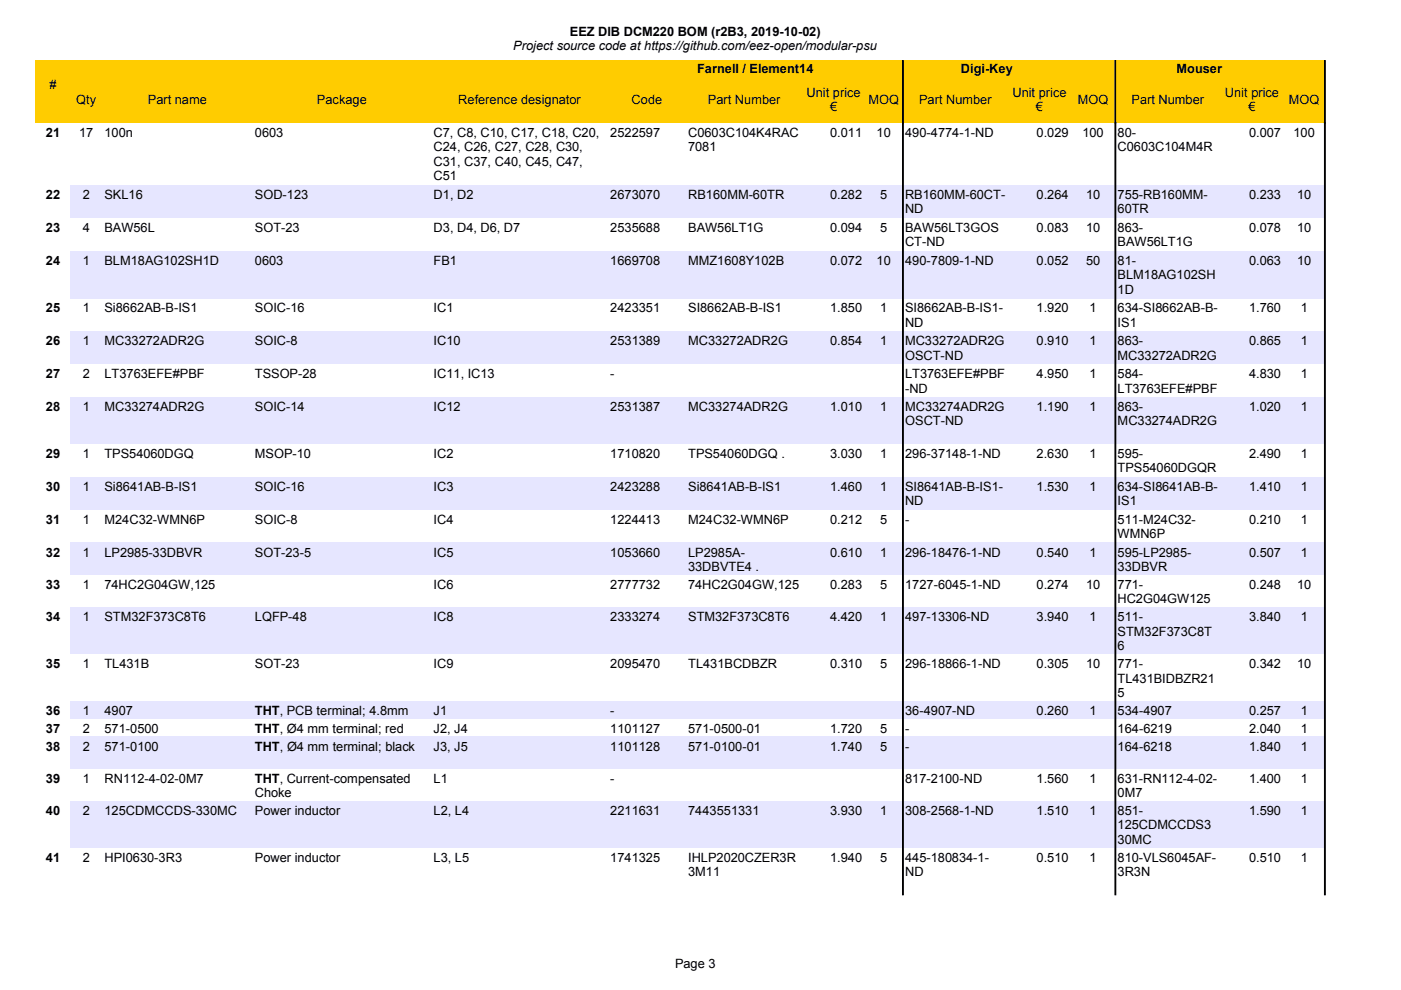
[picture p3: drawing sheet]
<svg xmlns="http://www.w3.org/2000/svg" width="297mm" height="210mm" viewBox="0 0 297 210" stroke-linecap="round" stroke-linejoin="round" font-family="sans-serif">
<defs><g id="words">
<g font-size="2.7">
<text x="108.8" y="10.6">Project source code at https://github.com/eez-open/modular-psu</text>
<text x="120.8" y="7.5">EEZ DIB DCM220 BOM (r2B3, 2019-10-02)</text>
<text x="147.8" y="15.4">Farnell / Element14</text>
<text x="203.7" y="15.4">Digi-Key</text>
<text x="249.4" y="15.4">Mouser</text>
<text x="10.5" y="18.9">#</text>
<text x="16.2" y="22">Qty</text>
<text x="31.4" y="22">Part name</text>
<text x="67.2" y="22">Package</text>
<text x="97.2" y="22">Reference designator</text>
<text x="133.9" y="22">Code</text>
<text x="150.1" y="22">Part Number</text>
<text x="171" y="20.5">Unit price</text>
<text x="176" y="23.5">€</text>
<text x="184.1" y="22">MOQ</text>
<text x="194.9" y="22">Part Number</text>
<text x="214.7" y="20.5">Unit price</text>
<text x="219.6" y="23.5">€</text>
<text x="228.5" y="22">MOQ</text>
<text x="239.9" y="22">Part Number</text>
<text x="259.7" y="20.5">Unit price</text>
<text x="264.7" y="23.5">€</text>
<text x="273.3" y="22">MOQ</text>
<text x="9.7" y="29">21</text>
<text x="16.8" y="29">17</text>
<text x="22.2" y="29">100n</text>
<text x="54" y="29">0603</text>
<text x="91.9" y="29">C7, C8, C10, C17, C18, C20,</text>
<text x="129.4" y="29">2522597</text>
<text x="145.9" y="29">C0603C104K4RAC</text>
<text x="176" y="29">0.011</text>
<text x="185.8" y="29">10</text>
<text x="191.9" y="29">490-4774-1-ND</text>
<text x="219.8" y="29">0.029</text>
<text x="229.5" y="29">100</text>
<text x="237" y="29">80-</text>
<text x="264.8" y="29">0.007</text>
<text x="274.2" y="29">100</text>
<text x="91.9" y="32.1">C24, C26, C27, C28, C30,</text>
<text x="91.9" y="35.1">C31, C37, C40, C45, C47,</text>
<text x="145.9" y="32.1">7081</text>
<text x="237" y="32.1">C0603C104M4R</text>
<text x="91.9" y="38.1">C51</text>
<text x="9.7" y="42.2">22</text>
<text x="17.5" y="42.2">2</text>
<text x="22.2" y="42.2">SKL16</text>
<text x="54" y="42.2">SOD-123</text>
<text x="91.9" y="42.2">D1, D2</text>
<text x="129.4" y="42.2">2673070</text>
<text x="145.9" y="42.2">RB160MM-60TR</text>
<text x="176" y="42.2">0.282</text>
<text x="186.6" y="42.2">5</text>
<text x="191.9" y="42.2">RB160MM-60CT-</text>
<text x="191.9" y="45.3">ND</text>
<text x="219.8" y="42.2">0.264</text>
<text x="230.3" y="42.2">10</text>
<text x="237" y="42.2">755-RB160MM-</text>
<text x="237" y="45.3">60TR</text>
<text x="264.8" y="42.2">0.233</text>
<text x="275" y="42.2">10</text>
<text x="9.7" y="49.2">23</text>
<text x="17.5" y="49.2">4</text>
<text x="22.2" y="49.2">BAW56L</text>
<text x="54" y="49.2">SOT-23</text>
<text x="91.9" y="49.2">D3, D4, D6, D7</text>
<text x="129.4" y="49.2">2535688</text>
<text x="145.9" y="49.2">BAW56LT1G</text>
<text x="176" y="49.2">0.094</text>
<text x="186.6" y="49.2">5</text>
<text x="191.9" y="49.2">BAW56LT3GOS</text>
<text x="191.9" y="52.2">CT-ND</text>
<text x="219.8" y="49.2">0.083</text>
<text x="230.3" y="49.2">10</text>
<text x="237" y="49.2">863-</text>
<text x="237" y="52.2">BAW56LT1G</text>
<text x="264.8" y="49.2">0.078</text>
<text x="275" y="49.2">10</text>
<text x="9.7" y="56.2">24</text>
<text x="17.5" y="56.2">1</text>
<text x="22.2" y="56.2">BLM18AG102SH1D</text>
<text x="54" y="56.2">0603</text>
<text x="91.9" y="56.2">FB1</text>
<text x="129.4" y="56.2">1669708</text>
<text x="145.9" y="56.2">MMZ1608Y102B</text>
<text x="176" y="56.2">0.072</text>
<text x="185.8" y="56.2">10</text>
<text x="191.9" y="56.2">490-7809-1-ND</text>
<text x="219.8" y="56.2">0.052</text>
<text x="230.3" y="56.2">50</text>
<text x="237" y="56.2">81-</text>
<text x="237" y="59.2">BLM18AG102SH</text>
<text x="264.8" y="56.2">0.063</text>
<text x="275" y="56.2">10</text>
<text x="237" y="62.3">1D</text>
<text x="9.7" y="66.3">25</text>
<text x="17.5" y="66.3">1</text>
<text x="22.2" y="66.3">Si8662AB-B-IS1</text>
<text x="54" y="66.3">SOIC-16</text>
<text x="91.9" y="66.3">IC1</text>
<text x="129.4" y="66.3">2423351</text>
<text x="145.9" y="66.3">SI8662AB-B-IS1</text>
<text x="176" y="66.3">1.850</text>
<text x="186.6" y="66.3">1</text>
<text x="191.9" y="66.3">SI8662AB-B-IS1-</text>
<text x="191.9" y="69.3">ND</text>
<text x="219.8" y="66.3">1.920</text>
<text x="231" y="66.3">1</text>
<text x="237" y="66.3">634-SI8662AB-B-</text>
<text x="237" y="69.3">IS1</text>
<text x="264.8" y="66.3">1.760</text>
<text x="275.8" y="66.3">1</text>
<text x="9.7" y="73.2">26</text>
<text x="17.5" y="73.2">1</text>
<text x="22.2" y="73.2">MC33272ADR2G</text>
<text x="54" y="73.2">SOIC-8</text>
<text x="91.9" y="73.2">IC10</text>
<text x="129.4" y="73.2">2531389</text>
<text x="145.9" y="73.2">MC33272ADR2G</text>
<text x="176" y="73.2">0.854</text>
<text x="186.6" y="73.2">1</text>
<text x="191.9" y="73.2">MC33272ADR2G</text>
<text x="191.9" y="76.3">OSCT-ND</text>
<text x="219.8" y="73.2">0.910</text>
<text x="231" y="73.2">1</text>
<text x="237" y="73.2">863-</text>
<text x="237" y="76.3">MC33272ADR2G</text>
<text x="264.8" y="73.2">0.865</text>
<text x="275.8" y="73.2">1</text>
<text x="9.7" y="80.2">27</text>
<text x="17.5" y="80.2">2</text>
<text x="22.2" y="80.2">LT3763EFE#PBF</text>
<text x="54" y="80.2">TSSOP-28</text>
<text x="91.9" y="80.2">IC11, IC13</text>
<text x="129.4" y="80.2">-</text>
<text x="191.9" y="80.2">LT3763EFE#PBF</text>
<text x="191.9" y="83.3">-ND</text>
<text x="219.8" y="80.2">4.950</text>
<text x="231" y="80.2">1</text>
<text x="237" y="80.2">584-</text>
<text x="237" y="83.3">LT3763EFE#PBF</text>
<text x="264.8" y="80.2">4.830</text>
<text x="275.8" y="80.2">1</text>
<text x="9.7" y="87.2">28</text>
<text x="17.5" y="87.2">1</text>
<text x="22.2" y="87.2">MC33274ADR2G</text>
<text x="54" y="87.2">SOIC-14</text>
<text x="91.9" y="87.2">IC12</text>
<text x="129.4" y="87.2">2531387</text>
<text x="145.9" y="87.2">MC33274ADR2G</text>
<text x="176" y="87.2">1.010</text>
<text x="186.6" y="87.2">1</text>
<text x="191.9" y="87.2">MC33274ADR2G</text>
<text x="219.8" y="87.2">1.190</text>
<text x="231" y="87.2">1</text>
<text x="237" y="87.2">863-</text>
<text x="264.8" y="87.2">1.020</text>
<text x="275.8" y="87.2">1</text>
<text x="191.9" y="90.2">OSCT-ND</text>
<text x="237" y="90.2">MC33274ADR2G</text>
<text x="9.7" y="97.1">29</text>
<text x="17.5" y="97.1">1</text>
<text x="22.2" y="97.1">TPS54060DGQ</text>
<text x="54" y="97.1">MSOP-10</text>
<text x="91.9" y="97.1">IC2</text>
<text x="129.4" y="97.1">1710820</text>
<text x="145.9" y="97.1">TPS54060DGQ .</text>
<text x="176" y="97.1">3.030</text>
<text x="186.6" y="97.1">1</text>
<text x="191.9" y="97.1">296-37148-1-ND</text>
<text x="219.8" y="97.1">2.630</text>
<text x="231" y="97.1">1</text>
<text x="237" y="97.1">595-</text>
<text x="237" y="100.2">TPS54060DGQR</text>
<text x="264.8" y="97.1">2.490</text>
<text x="275.8" y="97.1">1</text>
<text x="9.7" y="104.1">30</text>
<text x="17.5" y="104.1">1</text>
<text x="22.2" y="104.1">Si8641AB-B-IS1</text>
<text x="54" y="104.1">SOIC-16</text>
<text x="91.9" y="104.1">IC3</text>
<text x="129.4" y="104.1">2423288</text>
<text x="145.9" y="104.1">Si8641AB-B-IS1</text>
<text x="176" y="104.1">1.460</text>
<text x="186.6" y="104.1">1</text>
<text x="191.9" y="104.1">SI8641AB-B-IS1-</text>
<text x="191.9" y="107.1">ND</text>
<text x="219.8" y="104.1">1.530</text>
<text x="231" y="104.1">1</text>
<text x="237" y="104.1">634-SI8641AB-B-</text>
<text x="237" y="107.1">IS1</text>
<text x="264.8" y="104.1">1.410</text>
<text x="275.8" y="104.1">1</text>
<text x="9.7" y="111.1">31</text>
<text x="17.5" y="111.1">1</text>
<text x="22.2" y="111.1">M24C32-WMN6P</text>
<text x="54" y="111.1">SOIC-8</text>
<text x="91.9" y="111.1">IC4</text>
<text x="129.4" y="111.1">1224413</text>
<text x="145.9" y="111.1">M24C32-WMN6P</text>
<text x="176" y="111.1">0.212</text>
<text x="186.6" y="111.1">5</text>
<text x="191.9" y="111.1">-</text>
<text x="237" y="111.1">511-M24C32-</text>
<text x="264.8" y="111.1">0.210</text>
<text x="275.8" y="111.1">1</text>
<text x="9.7" y="118">32</text>
<text x="17.5" y="118">1</text>
<text x="22.2" y="118">LP2985-33DBVR</text>
<text x="54" y="118">SOT-23-5</text>
<text x="91.9" y="118">IC5</text>
<text x="129.4" y="118">1053660</text>
<text x="145.9" y="118">LP2985A-</text>
<text x="176" y="118">0.610</text>
<text x="186.6" y="118">1</text>
<text x="191.9" y="118">296-18476-1-ND</text>
<text x="219.8" y="118">0.540</text>
<text x="231" y="118">1</text>
<text x="237" y="114.1">WMN6P</text>
<text x="237" y="118">595-LP2985-</text>
<text x="264.8" y="118">0.507</text>
<text x="275.8" y="118">1</text>
<text x="9.7" y="124.9">33</text>
<text x="17.5" y="124.9">1</text>
<text x="22.2" y="124.9">74HC2G04GW,125</text>
<text x="91.9" y="124.9">IC6</text>
<text x="129.4" y="124.9">2777732</text>
<text x="145.9" y="121.1">33DBVTE4 .</text>
<text x="145.9" y="124.9">74HC2G04GW,125</text>
<text x="176" y="124.9">0.283</text>
<text x="186.6" y="124.9">5</text>
<text x="191.9" y="124.9">1727-6045-1-ND</text>
<text x="219.8" y="124.9">0.274</text>
<text x="230.3" y="124.9">10</text>
<text x="237" y="121.1">33DBVR</text>
<text x="237" y="124.9">771-</text>
<text x="264.8" y="124.9">0.248</text>
<text x="275" y="124.9">10</text>
<text x="9.7" y="131.7">34</text>
<text x="17.5" y="131.7">1</text>
<text x="22.2" y="131.7">STM32F373C8T6</text>
<text x="54" y="131.7">LQFP-48</text>
<text x="91.9" y="131.7">IC8</text>
<text x="129.4" y="131.7">2333274</text>
<text x="145.9" y="131.7">STM32F373C8T6</text>
<text x="176" y="131.7">4.420</text>
<text x="186.6" y="131.7">1</text>
<text x="191.9" y="131.7">497-13306-ND</text>
<text x="219.8" y="131.7">3.940</text>
<text x="231" y="131.7">1</text>
<text x="237" y="127.9">HC2G04GW125</text>
<text x="237" y="131.7">511-</text>
<text x="264.8" y="131.7">3.840</text>
<text x="275.8" y="131.7">1</text>
<text x="237" y="134.8">STM32F373C8T</text>
<text x="237" y="137.8">6</text>
<text x="9.7" y="141.7">35</text>
<text x="17.5" y="141.7">1</text>
<text x="22.2" y="141.7">TL431B</text>
<text x="54" y="141.7">SOT-23</text>
<text x="91.9" y="141.7">IC9</text>
<text x="129.4" y="141.7">2095470</text>
<text x="145.9" y="141.7">TL431BCDBZR</text>
<text x="176" y="141.7">0.310</text>
<text x="186.6" y="141.7">5</text>
<text x="191.9" y="141.7">296-18866-1-ND</text>
<text x="219.8" y="141.7">0.305</text>
<text x="230.3" y="141.7">10</text>
<text x="237" y="141.7">771-</text>
<text x="264.8" y="141.7">0.342</text>
<text x="275" y="141.7">10</text>
<text x="237" y="144.7">TL431BIDBZR21</text>
<text x="237" y="147.7">5</text>
<text x="9.7" y="151.6">36</text>
<text x="9.7" y="155.4">37</text>
<text x="17.5" y="151.6">1</text>
<text x="17.5" y="155.4">2</text>
<text x="22.2" y="151.6">4907</text>
<text x="22.2" y="155.4">571-0500</text>
<text x="54" y="151.6">THT, PCB terminal; 4.8mm</text>
<text x="54" y="155.4">THT, Ø4 mm terminal; red</text>
<text x="91.9" y="151.6">J1</text>
<text x="91.9" y="155.4">J2, J4</text>
<text x="129.4" y="151.6">-</text>
<text x="129.4" y="155.4">1101127</text>
<text x="145.9" y="155.4">571-0500-01</text>
<text x="176" y="155.4">1.720</text>
<text x="186.6" y="155.4">5</text>
<text x="191.9" y="151.6">36-4907-ND</text>
<text x="191.9" y="155.4">-</text>
<text x="219.8" y="151.6">0.260</text>
<text x="231" y="151.6">1</text>
<text x="237" y="151.6">534-4907</text>
<text x="237" y="155.4">164-6219</text>
<text x="264.8" y="151.6">0.257</text>
<text x="264.8" y="155.4">2.040</text>
<text x="275.8" y="151.6">1</text>
<text x="275.8" y="155.4">1</text>
<text x="9.7" y="159.1">38</text>
<text x="17.5" y="159.1">2</text>
<text x="22.2" y="159.1">571-0100</text>
<text x="54" y="159.1">THT, Ø4 mm terminal; black</text>
<text x="91.9" y="159.1">J3, J5</text>
<text x="129.4" y="159.1">1101128</text>
<text x="145.9" y="159.1">571-0100-01</text>
<text x="176" y="159.1">1.740</text>
<text x="186.6" y="159.1">5</text>
<text x="191.9" y="159.1">-</text>
<text x="237" y="159.1">164-6218</text>
<text x="264.8" y="159.1">1.840</text>
<text x="275.8" y="159.1">1</text>
<text x="9.7" y="166">39</text>
<text x="17.5" y="166">1</text>
<text x="22.2" y="166">RN112-4-02-0M7</text>
<text x="54" y="166">THT, Current-compensated</text>
<text x="91.9" y="166">L1</text>
<text x="129.4" y="166">-</text>
<text x="191.9" y="166">817-2100-ND</text>
<text x="219.8" y="166">1.560</text>
<text x="231" y="166">1</text>
<text x="237" y="166">631-RN112-4-02-</text>
<text x="264.8" y="166">1.400</text>
<text x="275.8" y="166">1</text>
<text x="9.7" y="172.8">40</text>
<text x="17.5" y="172.8">2</text>
<text x="22.2" y="172.8">125CDMCCDS-330MC</text>
<text x="54" y="172.8">Power inductor</text>
<text x="54" y="169">Choke</text>
<text x="91.9" y="172.8">L2, L4</text>
<text x="129.4" y="172.8">2211631</text>
<text x="145.9" y="172.8">7443551331</text>
<text x="176" y="172.8">3.930</text>
<text x="186.6" y="172.8">1</text>
<text x="191.9" y="172.8">308-2568-1-ND</text>
<text x="219.8" y="172.8">1.510</text>
<text x="231" y="172.8">1</text>
<text x="237" y="169">0M7</text>
<text x="237" y="172.8">851-</text>
<text x="264.8" y="172.8">1.590</text>
<text x="275.8" y="172.8">1</text>
<text x="237" y="175.9">125CDMCCDS3</text>
<text x="237" y="178.9">30MC</text>
<text x="9.7" y="182.7">41</text>
<text x="17.5" y="182.7">2</text>
<text x="22.2" y="182.7">HPI0630-3R3</text>
<text x="54" y="182.7">Power inductor</text>
<text x="91.9" y="182.7">L3, L5</text>
<text x="129.4" y="182.7">1741325</text>
<text x="145.9" y="182.7">IHLP2020CZER3R</text>
<text x="145.9" y="185.8">3M11</text>
<text x="176" y="182.7">1.940</text>
<text x="186.6" y="182.7">5</text>
<text x="191.9" y="182.7">445-180834-1-</text>
<text x="191.9" y="185.8">ND</text>
<text x="219.8" y="182.7">0.510</text>
<text x="231" y="182.7">1</text>
<text x="237" y="182.7">810-VLS6045AF-</text>
<text x="237" y="185.8">3R3N</text>
<text x="264.8" y="182.7">0.510</text>
<text x="275.8" y="182.7">1</text>
<text x="143.1" y="205.3">Page 3</text>
</g>
</g></defs>
<path d="M7.6 12.8h273.3v13.2h-273.3z" fill-rule="evenodd" fill="#fc0"/>
<g fill="#000" stroke="#000" stroke-width=".21">
<path d="M191.3 12.8h.2v13.3h-.2z" fill-rule="evenodd"/>
<path d="M236.4 12.8h.2v13.3h-.2z" fill-rule="evenodd"/>
<path d="M280.8 12.8h.2v13.3h-.2z" fill-rule="evenodd"/>
</g>
<g fill="#e6e6ff">
<path d="M14.9 39.3h266v6.9h-266z" fill-rule="evenodd"/>
<path d="M14.9 53.2h266v10.1h-266z" fill-rule="evenodd"/>
<path d="M14.9 70.3h266v6.9h-266z" fill-rule="evenodd"/>
<path d="M14.9 84.2h266v9.9h-266z" fill-rule="evenodd"/>
<path d="M14.9 101.1h266v7h-266z" fill-rule="evenodd"/>
<path d="M14.9 115.1h266v6.8h-266z" fill-rule="evenodd"/>
<path d="M14.9 128.8h266v9.9h-266z" fill-rule="evenodd"/>
<path d="M14.9 148.7h266v3.7h-266z" fill-rule="evenodd"/>
<path d="M14.9 156.2h266v6.8h-266z" fill-rule="evenodd"/>
<path d="M14.9 169.9h266v9.9h-266z" fill-rule="evenodd"/>
</g>
<g fill="#000" stroke="#000" stroke-width=".21">
<path d="M191.3 26.1h.2v163.6h-.2z" fill-rule="evenodd"/>
<path d="M236.4 26.1h.2v163.6h-.2z" fill-rule="evenodd"/>
<path d="M280.8 26.1h.2v163.6h-.2z" fill-rule="evenodd"/>
</g>
<use href="#words"/>
</svg>
